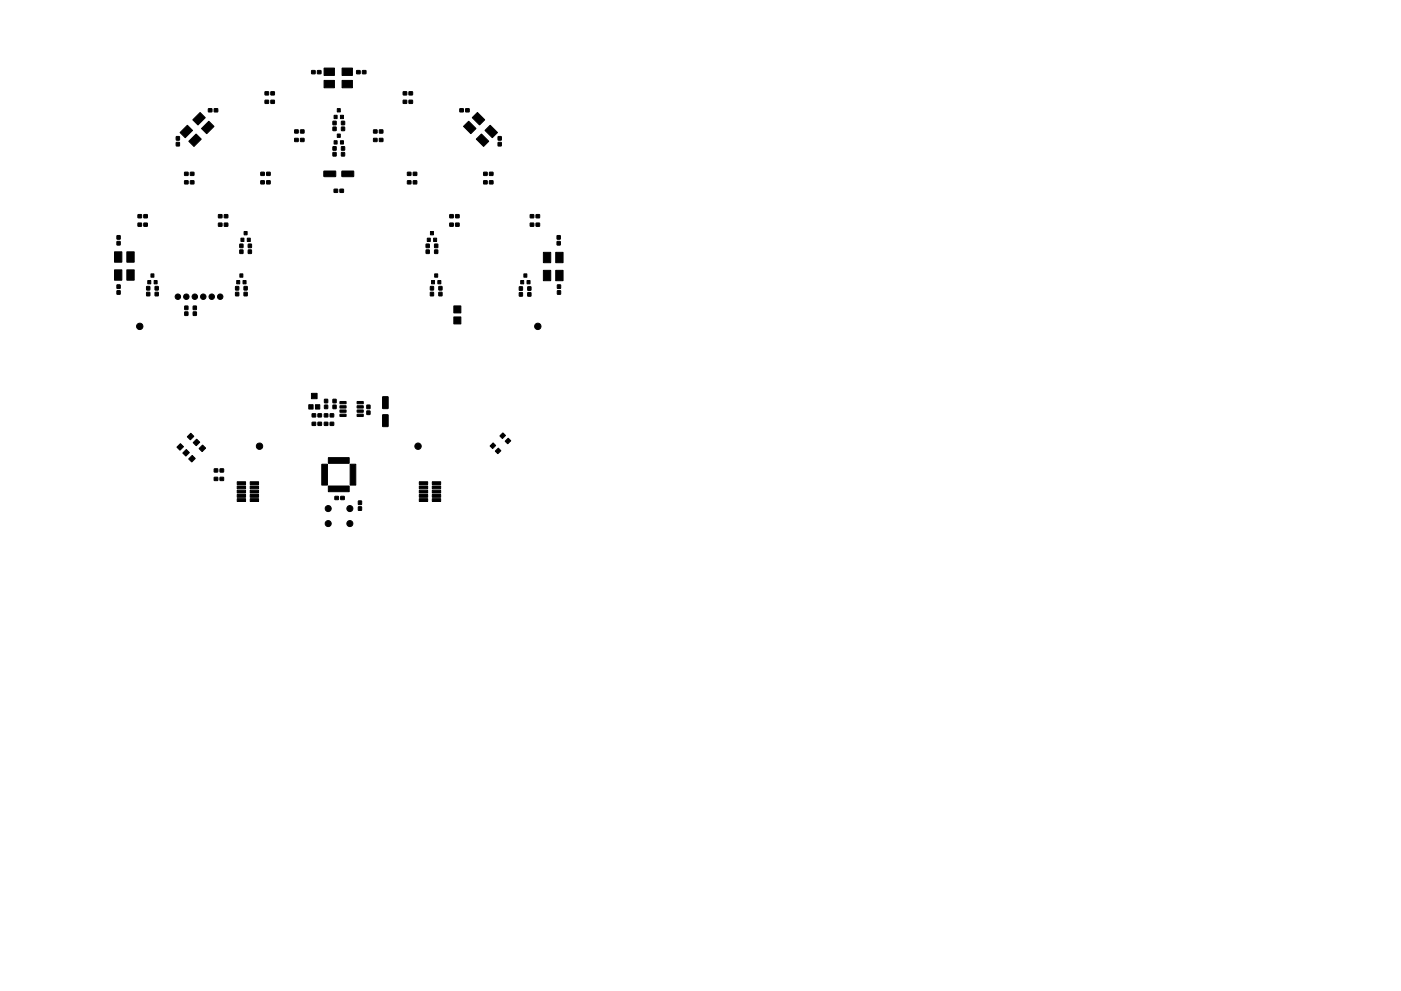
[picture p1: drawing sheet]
<svg xmlns="http://www.w3.org/2000/svg" width="420mm" height="297mm" viewBox="0 0 420 297" stroke-linecap="round" stroke-linejoin="round" font-family="sans-serif">
<g fill="#000" stroke="#000" stroke-width=".3">
<path d="M56.2 37.5l1.5 1.6-2.1 2.2-1.6-1.6zM57.8 35.9l2.2-2.2 1.6 1.6-2.2 2.2zM62.5 32.6h1v.9h-1zM60.4 38.5l2.2-2.2 1.6 1.6-2.2 2.2zM64.3 32.6h1v.9h-1zM79.5 30h1v1h-1zM79.5 27.5h1v.9h-1zM81.2 30h1.1v1h-1.1zM81.2 27.5h1.1v.9h-1.1zM88.4 38.9h1v1h-1zM90.1 38.9h1.1v1h-1.1zM93.5 21.2h1v.9h-1z"/>
<path d="M95.2 21.2h1v.9h-1zM97.2 24.1h3.1v2.2h-3.1zM97.2 20.4h3.1v2.2h-3.1zM99.9 38.1h.9v1h-.9zM99.9 36.4h.9v1h-.9zM100.2 34.6h.9v1h-.9zM101.1 32.6h1v1h-1zM102.1 34.6h.9v1h-.9zM102.4 38.1h.9v1h-.9zM102.4 36.4h.9v1h-.9zM102.6 24.1h3.1v2.2h-3.1zM102.6 20.4h3.1v2.2h-3.1z"/>
<path d="M107 21.2h1v.9h-1zM108.7 21.2h1v.9h-1zM112 38.9h1.1v1h-1.1zM113.8 38.9h1v1h-1zM120.9 30h1.1v1h-1.1zM120.9 27.5h1.1v.9h-1.1zM122.7 30h1v1h-1zM122.7 27.5h1v.9h-1zM137.9 32.6h1v.9h-1zM139.7 32.6h1v.9h-1zM139 37.9l1.6-1.6 2.2 2.2-1.6 1.6zM141.6 35.3l1.6-1.6 2.2 2.2-1.6 1.6z"/>
<path d="M147 37.5l2.2 2.2-1.6 1.6-2.2-2.2zM52.9 42.7h.9v1h-.9zM52.9 41h.9v1h-.9zM55.4 54.2h1v.9h-1zM55.4 51.6h1v1h-1zM57.1 54.2h1v.9h-1zM57.1 51.6h1v1h-1zM58.8 40.2l1.6 1.5-2.2 2.2-1.6-1.5zM78.2 54.2h1.1v.9h-1.1zM78.2 51.6h1.1v1h-1.1zM80 54.2h1v.9h-1zM80 51.6h1v1h-1z"/>
<path d="M88.4 41.5h1v.9h-1zM90.1 41.5h1.1v.9h-1.1zM97.2 51.3h3.4l.1 1.5-3.5 .1zM99.9 45.7h.9v1.1h-.9zM99.9 44h.9v1h-.9zM100.2 42.2h.9v1h-.9zM100.2 56.7h1v1h-1zM101.1 40.2h1v1h-1zM102 56.7h1v1h-1zM102.1 42.2h.9v1h-.9zM102.4 45.7h.9v1.1h-.9zM102.4 44h.9v1h-.9z"/>
<path d="M102.6 51.3h3.4l.1 1.5-3.5 .1zM112 41.5h1.1v.9h-1.1zM113.8 41.5h1v.9h-1zM122.2 54.2h1v.9h-1zM122.2 51.6h1v1h-1zM123.9 54.2h1.1v.9h-1.1zM123.9 51.6h1.1v1h-1.1zM145.1 54.2h1v.9h-1zM145.1 51.6h1v1h-1zM142.8 41.7l1.6-1.6 2.2 2.2-1.6 1.6zM146.8 54.2h1v.9h-1zM146.8 51.6h1v1h-1z"/>
<path d="M149.4 42.7h.9v1h-.9zM149.4 41h.9v1h-.9zM35.1 72.4h.9v1h-.9zM35.1 70.6h.9v1.1h-.9zM34.3 75.5h2.2v3.1h-2.2zM38 75.5h2.2v3.1h-2.2zM41.4 66.9h1v.9h-1zM41.4 64.3h1v1h-1zM43.1 66.9h1.1v.9h-1.1zM43.1 64.3h1.1v1h-1.1zM65.5 66.9h1.1v.9h-1.1zM65.5 64.3h1.1v1h-1.1z"/>
<path d="M67.3 66.9h1v.9h-1zM67.3 64.3h1v1h-1zM71.9 74.9h1v1.1h-1zM71.9 73.2h1v1h-1zM72.3 71.4h.9v1h-.9zM73.2 69.4h.9v1h-.9zM74.2 71.4h.9v1h-.9zM74.5 74.9h.9v1.1h-.9zM74.5 73.2h.9v1h-.9zM127.8 74.9h.9v1.1h-.9zM127.8 73.2h.9v1h-.9zM128.1 71.4h.9v1h-.9z"/>
<path d="M129.1 69.4h.9v1h-.9zM130 71.4h.9v1h-.9zM130.3 74.9h1v1.1h-1zM130.3 73.2h1v1h-1zM134.9 66.9h1v.9h-1zM134.9 64.3h1v1h-1zM136.6 66.9h1.1v.9h-1.1zM136.6 64.3h1.1v1h-1.1zM159 66.9h1.1v.9h-1.1zM159 64.3h1.1v1h-1.1zM160.8 66.9h1v.9h-1zM160.8 64.3h1v1h-1z"/>
<path d="M163 75.6h2.2v3.1h-2.2zM167.1 72.4h.9v1h-.9zM167.1 70.6h.9v1.1h-.9zM166.7 75.6h2.2v3.1h-2.2zM35.1 87.1h.9v1.1h-.9zM35.1 85.4h.9v1h-.9zM34.3 80.9h2.2v3.1h-2.2zM38 80.9h2.2v3.1h-2.2zM44 87.6h.9v1.1h-.9zM44 85.9h.9v1h-.9zM44.3 84.1h.9v1h-.9zM45.3 82.1h.9v1h-.9z"/>
<path d="M46.2 84.1h.9v1h-.9zM46.5 87.6h1v1.1h-1zM46.5 85.9h1v1h-1zM55.4 93.5h.9v1h-.9zM55.4 91.7h.9v1.1h-.9zM58 93.5h.9v1h-.9zM58 91.7h.9v1.1h-.9zM70.7 87.6h.9v1.1h-.9zM70.7 85.9h.9v1h-.9zM71 84.1h.9v1h-.9zM71.9 82.1h.9v1h-.9zM72.9 84.1h.9v1h-.9z"/>
<path d="M73.2 87.6h.9v1.1h-.9zM73.2 85.9h.9v1h-.9zM129.1 87.6h.9v1.1h-.9zM129.1 85.9h.9v1h-.9zM129.4 84.1h.9v1h-.9zM130.4 82.1h.9v1h-.9zM131.3 84.1h.9v1h-.9zM131.6 87.6h.9v1.1h-.9zM131.6 85.9h.9v1h-.9zM136.1 95h2.1v2.1h-2.1zM136.1 91.7h2.1v2.1h-2.1zM155.7 87.7h1v1.1h-1z"/>
<path d="M155.7 86h1v1h-1zM156.2 84.1h.9v1h-.9zM157.1 82.1h.9v1h-.9zM158.1 84.1h.9v1h-.9zM158.3 87.7h.9v1.1h-.9zM158.3 86h.9v1h-.9zM163 81h2.2v3.1h-2.2zM167.2 87.1h.9v1.1h-.9zM167.2 85.4h.9v1h-.9zM166.7 81h2.2v3.1h-2.2zM93.4 117.9h1.7v1.6h-1.7zM97.3 119.7h1v1h-1z"/>
<path d="M99.9 119.7h.9v1h-.9zM114.8 118.9l1.6 .1-.1 3.5-1.6-.1zM53 134l1.1-1 .9 .9-1 1zM54.8 135.8l1.1-1.1 .9 1-1.1 1zM56.2 130.9l1-1 .9 .9-1 1zM56.6 137.6l1-1.1 1 .9-1.1 1.1zM57.9 132.7l1.1-1.1 .9 .9-1.1 1.1zM59.7 134.5l1.1-1.1 .9 .9-1.1 1.1zM92.6 121.3h1.3v1.3h-1.3zM93.6 126.6h1.1v.9h-1.1zM93.6 124h1.1v1h-1.1zM94.6 121.3h1.3v1.3h-1.3z"/>
<path d="M95.4 126.6h1v.9h-1zM95.4 124h1v1h-1zM97.3 121.4h1v1.1h-1zM97.3 126.6h1v.9h-1zM97.3 124h1v1h-1zM99 126.6h1.1v.9h-1.1zM99 124h1.1v1h-1.1zM99.9 121.4h.9v1.1h-.9zM102 124.2h1.7l.1 .6h-1.8zM102 122.9h1.7l.1 .6-1.8 .1zM102 121.6h1.7l.1 .6-1.8 .1zM102 120.4l1.7-.1 .1 .7h-1.8z"/>
<path d="M98.5 137.2h6.2v1.7h-6.2zM107.1 124.2h1.8v.6h-1.7zM107.1 122.9h1.8v.6l-1.7 .1zM107.1 121.6h1.8v.6l-1.7 .1zM107.1 120.4l1.8-.1v.7h-1.7zM110 123.2h1v1h-1zM110 121.4h1v1.1h-1zM114.8 124.3l1.6 .1-.1 3.5-1.6-.1zM147 133.7l.9-1 .8 .8-1 .9zM148.5 135.2l.9-.9 .8 .8-.9 .9zM150.8 129.7l.8 .8-.9 .9-.8-.7zM151.5 132.3l.9-1 .8 .8-.9 .9z"/>
<path d="M64.3 143.1h1v.9h-1zM64.3 140.5h1v1h-1zM66 143.1h1v.9h-1zM66 140.5h1v1h-1zM71.1 149.5h2.5v.8h-2.5zM71.1 148.2h2.5v.8h-2.5zM71.1 146.9h2.5v.9h-2.5zM71.1 145.7h2.5v.8h-2.5zM71.1 144.4h2.5v.8h-2.5zM75 149.5h2.5v.8h-2.5zM75 148.2h2.5v.8h-2.5zM75 146.9h2.5v.9h-2.5z"/>
<path d="M75 145.7h2.5v.8h-2.5zM75 144.4h2.5v.8h-2.5zM96.5 139.2h1.7v6.2h-1.7zM100.4 148.8h1.1v.9h-1.1zM102.2 148.8h1v.9h-1zM98.5 145.7h6.2v1.7h-6.2zM105 139.2h1.7v6.2h-1.7zM107.5 151.9h.9v1.1h-.9zM107.5 150.2h.9v1h-.9zM125.7 149.5h2.6v.8h-2.6zM125.7 148.2h2.6v.8h-2.6zM125.7 146.9h2.6v.9h-2.6z"/>
<path d="M125.7 145.7h2.6v.8h-2.6zM125.7 144.4h2.6v.8h-2.6zM129.6 149.5h2.6v.8h-2.6zM129.6 148.2h2.6v.8h-2.6zM129.6 146.9h2.6v.9h-2.6zM129.6 145.7h2.6v.8h-2.6zM129.6 144.4h2.6v.8h-2.6z"/>
<circle cx="41.9" cy="97.8" r=".96"/>
<circle cx="53.3" cy="88.9" r=".82"/>
<circle cx="55.9" cy="88.9" r=".82"/>
<circle cx="58.4" cy="88.9" r=".82"/>
<circle cx="61" cy="88.9" r=".82"/>
<circle cx="63.5" cy="88.9" r=".82"/>
<circle cx="66" cy="88.9" r=".82"/>
<circle cx="161.3" cy="97.8" r=".96"/>
<circle cx="77.8" cy="133.7" r=".96"/>
<circle cx="125.4" cy="133.7" r=".96"/>
<circle cx="98.4" cy="152.4" r=".9"/>
<circle cx="98.4" cy="156.9" r=".9"/>
<circle cx="104.9" cy="152.4" r=".9"/>
<circle cx="104.9" cy="156.9" r=".9"/>
</g>
</svg>
